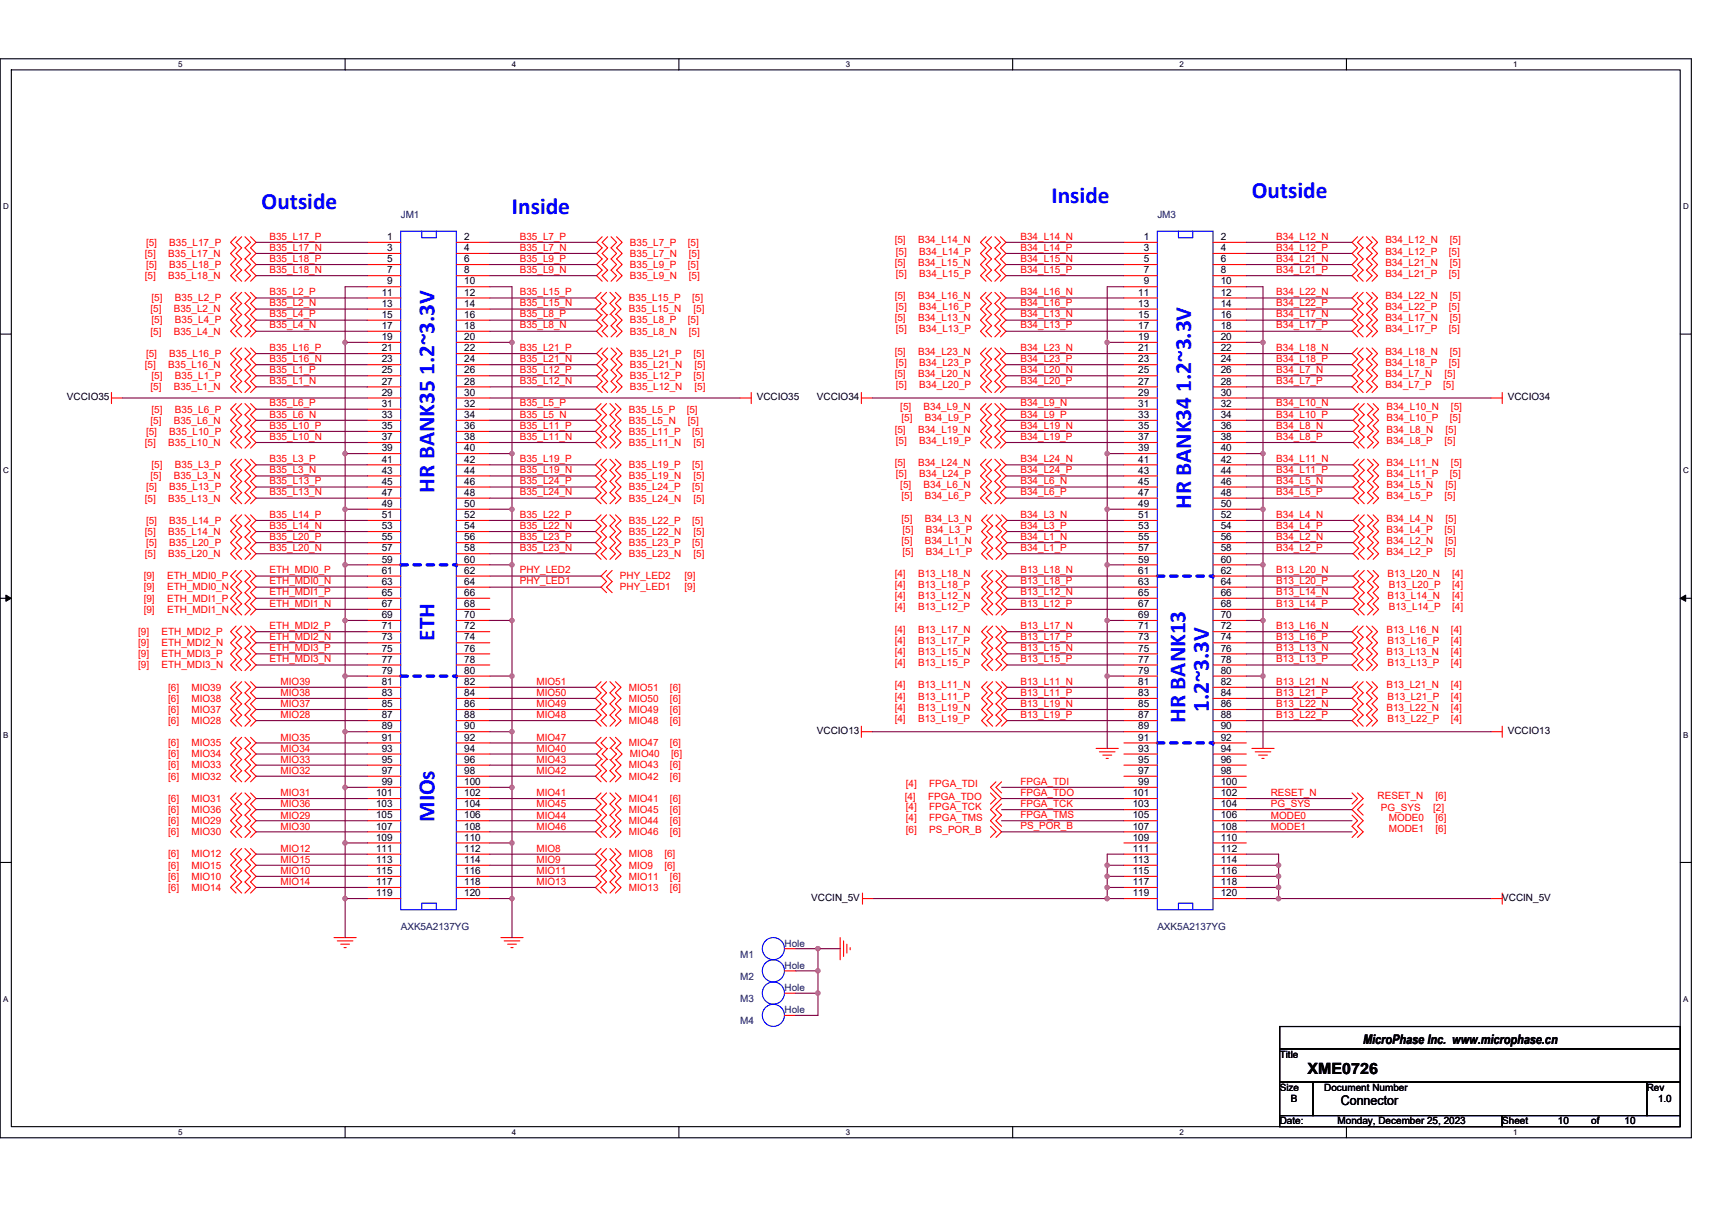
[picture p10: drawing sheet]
<svg xmlns="http://www.w3.org/2000/svg" width="297mm" height="210mm" viewBox="0 0 297 210" stroke-linecap="round" stroke-linejoin="round" font-family="sans-serif">
<defs><g id="words">
<g font-size="4" fill="#00f">
<text x="182.5" y="35.3">Inside</text>
<text x="217.2" y="34.3">Outside</text>
<text x="45.4" y="36.3">Outside</text>
<text x="88.8" y="37.2">Inside</text>
<text x="75.4" y="65.1" transform="rotate(-90 75.4 65.1)">1.2~3.3V</text>
<text x="206.6" y="68" transform="rotate(-90 206.6 68)">1.2~3.3V</text>
<text x="75.4" y="85.5" transform="rotate(-90 75.4 85.5)">HR BANK35</text>
<text x="206.6" y="88.4" transform="rotate(-90 206.6 88.4)">HR BANK34</text>
<text x="75.4" y="111.2" transform="rotate(-90 75.4 111.2)">ETH</text>
<text x="205.7" y="125.4" transform="rotate(-90 205.7 125.4)">HR BANK13</text>
<text x="209.7" y="123.6" transform="rotate(-90 209.7 123.6)">1.2~3.3V</text>
<text x="75.4" y="142.6" transform="rotate(-90 75.4 142.6)">MIOs</text>
</g>
<text font-size="2.7" x="226.9" y="186.4">XME0726</text>
<g font-size="2.3">
<text x="236.5" y="181.1">MicroPhase Inc. www.microphase.cn</text>
<text x="232.6" y="191.8">Connector</text>
</g>
<g font-size="1.7" fill="#f00">
<text x="46.8" y="41.6">B35_L17_P</text>
<text x="90.2" y="41.6">B35_L7_P</text>
<text x="177.1" y="41.6">B34_L14_N</text>
<text x="221.4" y="41.6">B34_L12_N</text>
<text x="25.1" y="44.6">[5]</text>
<text x="25.3" y="46.5">[5]</text>
<text x="25.3" y="42.6">[5]</text>
<text x="29.2" y="44.6">B35_L17_N</text>
<text x="29.4" y="46.5">B35_L18_P</text>
<text x="29.4" y="42.6">B35_L17_P</text>
<text x="46.8" y="47.3">B35_L18_N</text>
<text x="46.8" y="45.4">B35_L18_P</text>
<text x="46.8" y="43.5">B35_L17_N</text>
<text x="90.2" y="45.4">B35_L9_P</text>
<text x="90.2" y="47.3">B35_L9_N</text>
<text x="90.2" y="43.5">B35_L7_N</text>
<text x="109.3" y="46.5">B35_L9_P</text>
<text x="109.3" y="44.6">B35_L7_N</text>
<text x="109.3" y="42.6">B35_L7_P</text>
<text x="119.3" y="46.5">[5]</text>
<text x="119.3" y="42.6">[5]</text>
<text x="119.5" y="44.6">[5]</text>
<text x="155.2" y="46.1">[5]</text>
<text x="155.2" y="42.2">[5]</text>
<text x="155.4" y="44.2">[5]</text>
<text x="159.3" y="46.1">B34_L15_N</text>
<text x="159.3" y="42.2">B34_L14_N</text>
<text x="159.5" y="44.2">B34_L14_P</text>
<text x="177.1" y="47.3">B34_L15_P</text>
<text x="177.1" y="45.4">B34_L15_N</text>
<text x="177.1" y="43.5">B34_L14_P</text>
<text x="221.4" y="47.3">B34_L21_P</text>
<text x="221.4" y="45.4">B34_L21_N</text>
<text x="221.4" y="43.5">B34_L12_P</text>
<text x="240.4" y="46.1">B34_L21_N</text>
<text x="240.4" y="44.2">B34_L12_P</text>
<text x="240.4" y="42.2">B34_L12_N</text>
<text x="251.4" y="44.2">[5]</text>
<text x="251.6" y="46.1">[5]</text>
<text x="251.6" y="42.2">[5]</text>
<text x="25.1" y="48.4">[5]</text>
<text x="26.3" y="52.3">[5]</text>
<text x="29.2" y="48.4">B35_L18_N</text>
<text x="30.3" y="52.3">B35_L2_P</text>
<text x="46.8" y="51.2">B35_L2_P</text>
<text x="46.8" y="53.1">B35_L2_N</text>
<text x="90.2" y="51.2">B35_L15_P</text>
<text x="90.2" y="53.1">B35_L15_N</text>
<text x="109.1" y="52.3">B35_L15_P</text>
<text x="109.3" y="48.4">B35_L9_N</text>
<text x="119.5" y="48.4">[5]</text>
<text x="120.1" y="52.3">[5]</text>
<text x="155.2" y="51.9">[5]</text>
<text x="155.4" y="53.8">[5]</text>
<text x="155.4" y="48">[5]</text>
<text x="159.3" y="51.9">B34_L16_N</text>
<text x="159.5" y="53.8">B34_L16_P</text>
<text x="159.5" y="48">B34_L15_P</text>
<text x="177.1" y="51.2">B34_L16_N</text>
<text x="177.1" y="53.1">B34_L16_P</text>
<text x="221.4" y="51.2">B34_L22_N</text>
<text x="221.4" y="53.1">B34_L22_P</text>
<text x="240.4" y="53.8">B34_L22_P</text>
<text x="240.4" y="51.9">B34_L22_N</text>
<text x="240.4" y="48">B34_L21_P</text>
<text x="251.4" y="53.8">[5]</text>
<text x="251.4" y="48">[5]</text>
<text x="251.6" y="51.9">[5]</text>
<text x="26.1" y="58.1">[5]</text>
<text x="26.1" y="54.2">[5]</text>
<text x="26.3" y="56.1">[5]</text>
<text x="30.2" y="58.1">B35_L4_N</text>
<text x="30.2" y="54.2">B35_L2_N</text>
<text x="30.3" y="56.1">B35_L4_P</text>
<text x="46.8" y="55.1">B35_L4_P</text>
<text x="46.8" y="57">B35_L4_N</text>
<text x="90.2" y="55.1">B35_L8_P</text>
<text x="90.2" y="57">B35_L8_N</text>
<text x="109.1" y="54.2">B35_L15_N</text>
<text x="109.3" y="56.1">B35_L8_P</text>
<text x="109.3" y="58.1">B35_L8_N</text>
<text x="119.3" y="56.1">[5]</text>
<text x="119.5" y="58.1">[5]</text>
<text x="120.3" y="54.2">[5]</text>
<text x="155.2" y="55.8">[5]</text>
<text x="155.4" y="57.7">[5]</text>
<text x="159.3" y="55.8">B34_L13_N</text>
<text x="159.5" y="57.7">B34_L13_P</text>
<text x="177.1" y="57">B34_L13_P</text>
<text x="177.1" y="55.1">B34_L13_N</text>
<text x="221.4" y="57">B34_L17_P</text>
<text x="221.4" y="55.1">B34_L17_N</text>
<text x="240.4" y="55.8">B34_L17_N</text>
<text x="240.4" y="57.7">B34_L17_P</text>
<text x="251.4" y="57.7">[5]</text>
<text x="251.6" y="55.8">[5]</text>
<text x="25.1" y="63.9">[5]</text>
<text x="25.3" y="61.9">[5]</text>
<text x="26.3" y="65.8">[5]</text>
<text x="29.2" y="63.9">B35_L16_N</text>
<text x="29.4" y="61.9">B35_L16_P</text>
<text x="30.3" y="65.8">B35_L1_P</text>
<text x="46.8" y="64.7">B35_L1_P</text>
<text x="46.8" y="60.9">B35_L16_P</text>
<text x="46.8" y="62.8">B35_L16_N</text>
<text x="90.2" y="62.8">B35_L21_N</text>
<text x="90.2" y="60.9">B35_L21_P</text>
<text x="90.2" y="64.7">B35_L12_P</text>
<text x="109.3" y="63.9">B35_L21_N</text>
<text x="109.3" y="61.9">B35_L21_P</text>
<text x="109.3" y="65.8">B35_L12_P</text>
<text x="120.3" y="61.9">[5]</text>
<text x="120.3" y="65.8">[5]</text>
<text x="120.5" y="63.9">[5]</text>
<text x="155.2" y="65.4">[5]</text>
<text x="155.2" y="61.6">[5]</text>
<text x="155.4" y="63.5">[5]</text>
<text x="159.3" y="65.4">B34_L20_N</text>
<text x="159.3" y="61.6">B34_L23_N</text>
<text x="159.5" y="63.5">B34_L23_P</text>
<text x="177.1" y="64.7">B34_L20_N</text>
<text x="177.1" y="62.8">B34_L23_P</text>
<text x="177.1" y="60.9">B34_L23_N</text>
<text x="221.4" y="60.9">B34_L18_N</text>
<text x="221.4" y="62.8">B34_L18_P</text>
<text x="221.4" y="64.7">B34_L7_N</text>
<text x="240.4" y="63.5">B34_L18_P</text>
<text x="240.4" y="61.6">B34_L18_N</text>
<text x="240.4" y="65.4">B34_L7_N</text>
<text x="250.6" y="65.4">[5]</text>
<text x="251.4" y="63.5">[5]</text>
<text x="251.6" y="61.6">[5]</text>
<text x="26.1" y="67.7">[5]</text>
<text x="26.3" y="71.6">[5]</text>
<text x="30.2" y="67.7">B35_L1_N</text>
<text x="30.3" y="71.6">B35_L6_P</text>
<text x="46.8" y="66.7">B35_L1_N</text>
<text x="46.8" y="70.5">B35_L6_P</text>
<text x="90.2" y="66.7">B35_L12_N</text>
<text x="90.2" y="70.5">B35_L5_P</text>
<text x="109.1" y="71.6">B35_L5_P</text>
<text x="109.3" y="67.7">B35_L12_N</text>
<text x="119.1" y="71.6">[5]</text>
<text x="120.5" y="67.7">[5]</text>
<text x="155.4" y="67.3">[5]</text>
<text x="156.2" y="71.2">[5]</text>
<text x="159.5" y="67.3">B34_L20_P</text>
<text x="160.2" y="71.2">B34_L9_N</text>
<text x="177.1" y="70.5">B34_L9_N</text>
<text x="177.1" y="66.7">B34_L20_P</text>
<text x="221.4" y="70.5">B34_L10_N</text>
<text x="221.4" y="66.7">B34_L7_P</text>
<text x="240.4" y="67.3">B34_L7_P</text>
<text x="240.6" y="71.2">B34_L10_N</text>
<text x="250.4" y="67.3">[5]</text>
<text x="251.8" y="71.2">[5]</text>
<text x="25.1" y="77.4">[5]</text>
<text x="25.3" y="75.4">[5]</text>
<text x="26.1" y="73.5">[5]</text>
<text x="29.2" y="77.4">B35_L10_N</text>
<text x="29.4" y="75.4">B35_L10_P</text>
<text x="30.2" y="73.5">B35_L6_N</text>
<text x="46.8" y="74.4">B35_L10_P</text>
<text x="46.8" y="76.3">B35_L10_N</text>
<text x="46.8" y="72.5">B35_L6_N</text>
<text x="90.2" y="74.4">B35_L11_P</text>
<text x="90.2" y="76.3">B35_L11_N</text>
<text x="90.2" y="72.5">B35_L5_N</text>
<text x="109.1" y="77.4">B35_L11_N</text>
<text x="109.1" y="75.4">B35_L11_P</text>
<text x="109.1" y="73.5">B35_L5_N</text>
<text x="119.3" y="73.5">[5]</text>
<text x="120.1" y="75.4">[5]</text>
<text x="120.3" y="77.4">[5]</text>
<text x="155.2" y="75.1">[5]</text>
<text x="155.4" y="77">[5]</text>
<text x="156.4" y="73.1">[5]</text>
<text x="159.3" y="75.1">B34_L19_N</text>
<text x="159.5" y="77">B34_L19_P</text>
<text x="160.5" y="73.1">B34_L9_P</text>
<text x="177.1" y="72.5">B34_L9_P</text>
<text x="177.1" y="76.3">B34_L19_P</text>
<text x="177.1" y="74.4">B34_L19_N</text>
<text x="221.4" y="72.5">B34_L10_P</text>
<text x="221.4" y="76.3">B34_L8_P</text>
<text x="221.4" y="74.4">B34_L8_N</text>
<text x="240.6" y="73.1">B34_L10_P</text>
<text x="240.6" y="77">B34_L8_P</text>
<text x="240.6" y="75.1">B34_L8_N</text>
<text x="250.6" y="77">[5]</text>
<text x="250.8" y="75.1">[5]</text>
<text x="251.6" y="73.1">[5]</text>
<text x="26.1" y="83.2">[5]</text>
<text x="26.3" y="81.2">[5]</text>
<text x="30.2" y="83.2">B35_L3_N</text>
<text x="30.3" y="81.2">B35_L3_P</text>
<text x="46.8" y="80.2">B35_L3_P</text>
<text x="46.8" y="82.1">B35_L3_N</text>
<text x="90.2" y="80.2">B35_L19_P</text>
<text x="90.2" y="82.1">B35_L19_N</text>
<text x="109.1" y="83.2">B35_L19_N</text>
<text x="109.1" y="81.2">B35_L19_P</text>
<text x="120.1" y="81.2">[5]</text>
<text x="120.3" y="83.2">[5]</text>
<text x="155.2" y="80.9">[5]</text>
<text x="155.4" y="82.8">[5]</text>
<text x="159.3" y="80.9">B34_L24_N</text>
<text x="159.5" y="82.8">B34_L24_P</text>
<text x="177.1" y="80.2">B34_L24_N</text>
<text x="177.1" y="82.1">B34_L24_P</text>
<text x="221.4" y="80.2">B34_L11_N</text>
<text x="221.4" y="82.1">B34_L11_P</text>
<text x="240.6" y="80.9">B34_L11_N</text>
<text x="240.6" y="82.8">B34_L11_P</text>
<text x="251.6" y="82.8">[5]</text>
<text x="251.8" y="80.9">[5]</text>
<text x="25.1" y="87">[5]</text>
<text x="25.3" y="85.1">[5]</text>
<text x="29.2" y="87">B35_L13_N</text>
<text x="29.4" y="85.1">B35_L13_P</text>
<text x="46.8" y="84">B35_L13_P</text>
<text x="46.8" y="86">B35_L13_N</text>
<text x="46.8" y="89.8">B35_L14_P</text>
<text x="90.2" y="89.8">B35_L22_P</text>
<text x="90.2" y="86">B35_L24_N</text>
<text x="90.2" y="84">B35_L24_P</text>
<text x="109.1" y="85.1">B35_L24_P</text>
<text x="109.1" y="87">B35_L24_N</text>
<text x="120.1" y="85.1">[5]</text>
<text x="120.3" y="87">[5]</text>
<text x="156.2" y="84.7">[5]</text>
<text x="156.4" y="86.6">[5]</text>
<text x="160.2" y="84.7">B34_L6_N</text>
<text x="160.5" y="86.6">B34_L6_P</text>
<text x="177.1" y="89.8">B34_L3_N</text>
<text x="177.1" y="86">B34_L6_P</text>
<text x="177.1" y="84">B34_L6_N</text>
<text x="221.4" y="84">B34_L5_N</text>
<text x="221.4" y="86">B34_L5_P</text>
<text x="221.4" y="89.8">B34_L4_N</text>
<text x="240.6" y="84.7">B34_L5_N</text>
<text x="240.6" y="86.6">B34_L5_P</text>
<text x="250.6" y="86.6">[5]</text>
<text x="250.8" y="84.7">[5]</text>
<text x="25.1" y="92.8">[5]</text>
<text x="25.3" y="94.7">[5]</text>
<text x="25.3" y="90.9">[5]</text>
<text x="29.2" y="92.8">B35_L14_N</text>
<text x="29.4" y="94.7">B35_L20_P</text>
<text x="29.4" y="90.9">B35_L14_P</text>
<text x="46.8" y="93.7">B35_L20_P</text>
<text x="46.8" y="95.6">B35_L20_N</text>
<text x="46.8" y="91.8">B35_L14_N</text>
<text x="90.2" y="91.8">B35_L22_N</text>
<text x="90.2" y="93.7">B35_L23_P</text>
<text x="90.2" y="95.6">B35_L23_N</text>
<text x="109.1" y="90.9">B35_L22_P</text>
<text x="109.1" y="92.8">B35_L22_N</text>
<text x="109.1" y="94.7">B35_L23_P</text>
<text x="120.1" y="90.9">[5]</text>
<text x="120.1" y="94.7">[5]</text>
<text x="120.3" y="92.8">[5]</text>
<text x="156.4" y="94.4">[5]</text>
<text x="156.4" y="90.5">[5]</text>
<text x="156.6" y="92.4">[5]</text>
<text x="160.5" y="94.4">B34_L1_N</text>
<text x="160.5" y="90.5">B34_L3_N</text>
<text x="160.7" y="92.4">B34_L3_P</text>
<text x="177.1" y="95.6">B34_L1_P</text>
<text x="177.1" y="93.7">B34_L1_N</text>
<text x="177.1" y="91.8">B34_L3_P</text>
<text x="221.4" y="93.7">B34_L2_N</text>
<text x="221.4" y="95.6">B34_L2_P</text>
<text x="221.4" y="91.8">B34_L4_P</text>
<text x="240.6" y="94.4">B34_L2_N</text>
<text x="240.6" y="92.4">B34_L4_P</text>
<text x="240.6" y="90.5">B34_L4_N</text>
<text x="250.6" y="92.4">[5]</text>
<text x="250.8" y="94.4">[5]</text>
<text x="250.8" y="90.5">[5]</text>
<text x="24.9" y="100.5">[9]</text>
<text x="25.1" y="96.7">[5]</text>
<text x="29" y="100.5">ETH_MDI0_P</text>
<text x="29.2" y="96.7">B35_L20_N</text>
<text x="46.8" y="101.4">ETH_MDI0_N</text>
<text x="46.8" y="99.5">ETH_MDI0_P</text>
<text x="90.2" y="101.4">PHY_LED1</text>
<text x="90.2" y="99.5">PHY_LED2</text>
<text x="107.6" y="100.5">PHY_LED2</text>
<text x="109.1" y="96.7">B35_L23_N</text>
<text x="118.8" y="100.5">[9]</text>
<text x="120.3" y="96.7">[5]</text>
<text x="155.2" y="100.2">[4]</text>
<text x="156.6" y="96.3">[5]</text>
<text x="159.3" y="100.2">B13_L18_N</text>
<text x="160.7" y="96.3">B34_L1_P</text>
<text x="177.1" y="101.4">B13_L18_P</text>
<text x="177.1" y="99.5">B13_L18_N</text>
<text x="221.4" y="99.5">B13_L20_N</text>
<text x="221.4" y="101.4">B13_L20_P</text>
<text x="240.6" y="96.3">B34_L2_P</text>
<text x="240.7" y="100.2">B13_L20_N</text>
<text x="250.6" y="96.3">[5]</text>
<text x="251.9" y="100.2">[4]</text>
<text x="24.9" y="102.5">[9]</text>
<text x="24.9" y="104.4">[9]</text>
<text x="24.9" y="106.3">[9]</text>
<text x="29" y="102.5">ETH_MDI0_N</text>
<text x="29" y="104.4">ETH_MDI1_P</text>
<text x="29" y="106.3">ETH_MDI1_N</text>
<text x="46.8" y="103.3">ETH_MDI1_P</text>
<text x="46.8" y="105.3">ETH_MDI1_N</text>
<text x="107.6" y="102.5">PHY_LED1</text>
<text x="118.8" y="102.5">[9]</text>
<text x="155.2" y="105.9">[4]</text>
<text x="155.2" y="104">[4]</text>
<text x="155.2" y="102.1">[4]</text>
<text x="159.3" y="105.9">B13_L12_P</text>
<text x="159.3" y="104">B13_L12_N</text>
<text x="159.3" y="102.1">B13_L18_P</text>
<text x="177.1" y="105.3">B13_L12_P</text>
<text x="177.1" y="103.3">B13_L12_N</text>
<text x="221.4" y="105.3">B13_L14_P</text>
<text x="221.4" y="103.3">B13_L14_N</text>
<text x="240.7" y="104">B13_L14_N</text>
<text x="241" y="105.9">B13_L14_P</text>
<text x="241" y="102.1">B13_L20_P</text>
<text x="251.9" y="104">[4]</text>
<text x="251.9" y="105.9">[4]</text>
<text x="251.9" y="102.1">[4]</text>
<text x="24" y="110.2">[9]</text>
<text x="24" y="112.1">[9]</text>
<text x="28" y="110.2">ETH_MDI2_P</text>
<text x="28" y="112.1">ETH_MDI2_N</text>
<text x="46.8" y="109.1">ETH_MDI2_P</text>
<text x="46.8" y="111.1">ETH_MDI2_N</text>
<text x="46.8" y="113">ETH_MDI3_P</text>
<text x="155.2" y="113.7">[4]</text>
<text x="155.2" y="111.7">[4]</text>
<text x="155.2" y="109.8">[4]</text>
<text x="159.3" y="113.7">B13_L15_N</text>
<text x="159.3" y="111.7">B13_L17_P</text>
<text x="159.3" y="109.8">B13_L17_N</text>
<text x="177.1" y="113">B13_L15_N</text>
<text x="177.1" y="111.1">B13_L17_P</text>
<text x="177.1" y="109.1">B13_L17_N</text>
<text x="221.4" y="113">B13_L13_N</text>
<text x="221.4" y="111.1">B13_L16_P</text>
<text x="221.4" y="109.1">B13_L16_N</text>
<text x="240.6" y="113.7">B13_L13_N</text>
<text x="240.6" y="109.8">B13_L16_N</text>
<text x="240.7" y="111.7">B13_L16_P</text>
<text x="251.8" y="113.7">[4]</text>
<text x="251.8" y="109.8">[4]</text>
<text x="251.8" y="111.7">[4]</text>
<text x="24" y="116">[9]</text>
<text x="24" y="114">[9]</text>
<text x="28" y="116">ETH_MDI3_N</text>
<text x="28" y="114">ETH_MDI3_P</text>
<text x="29.2" y="119.8">[6]</text>
<text x="33.2" y="119.8">MIO39</text>
<text x="46.8" y="114.9">ETH_MDI3_N</text>
<text x="48.7" y="118.9">MIO39</text>
<text x="93.1" y="118.9">MIO51</text>
<text x="109.1" y="119.8">MIO51</text>
<text x="116.2" y="119.8">[6]</text>
<text x="155.2" y="119.5">[4]</text>
<text x="155.2" y="115.6">[4]</text>
<text x="159.3" y="119.5">B13_L11_N</text>
<text x="159.3" y="115.6">B13_L15_P</text>
<text x="177.1" y="118.8">B13_L11_N</text>
<text x="177.1" y="114.9">B13_L15_P</text>
<text x="221.4" y="118.8">B13_L21_N</text>
<text x="221.4" y="114.9">B13_L13_P</text>
<text x="240.6" y="119.5">B13_L21_N</text>
<text x="240.7" y="115.6">B13_L13_P</text>
<text x="251.8" y="119.5">[4]</text>
<text x="251.8" y="115.6">[4]</text>
<text x="29.2" y="121.8">[6]</text>
<text x="29.2" y="123.7">[6]</text>
<text x="29.2" y="125.6">[6]</text>
<text x="33.2" y="121.8">MIO38</text>
<text x="33.2" y="123.7">MIO37</text>
<text x="33.2" y="125.6">MIO28</text>
<text x="48.7" y="120.8">MIO38</text>
<text x="48.7" y="122.7">MIO37</text>
<text x="48.7" y="124.7">MIO28</text>
<text x="93.1" y="122.7">MIO49</text>
<text x="93.1" y="120.8">MIO50</text>
<text x="93.1" y="124.7">MIO48</text>
<text x="109.1" y="123.7">MIO49</text>
<text x="109.1" y="121.8">MIO50</text>
<text x="109.1" y="125.6">MIO48</text>
<text x="116.2" y="123.7">[6]</text>
<text x="116.2" y="121.8">[6]</text>
<text x="116.2" y="125.6">[6]</text>
<text x="155.2" y="123.3">[4]</text>
<text x="155.2" y="125.2">[4]</text>
<text x="155.2" y="121.4">[4]</text>
<text x="159.3" y="123.3">B13_L19_N</text>
<text x="159.3" y="125.2">B13_L19_P</text>
<text x="159.3" y="121.4">B13_L11_P</text>
<text x="177.1" y="124.6">B13_L19_P</text>
<text x="177.1" y="122.6">B13_L19_N</text>
<text x="177.1" y="120.7">B13_L11_P</text>
<text x="221.4" y="120.7">B13_L21_P</text>
<text x="221.4" y="122.6">B13_L22_N</text>
<text x="221.4" y="124.6">B13_L22_P</text>
<text x="240.6" y="123.3">B13_L22_N</text>
<text x="240.7" y="121.4">B13_L21_P</text>
<text x="240.7" y="125.2">B13_L22_P</text>
<text x="251.8" y="123.3">[4]</text>
<text x="251.8" y="121.4">[4]</text>
<text x="251.8" y="125.2">[4]</text>
<text x="29.2" y="131.4">[6]</text>
<text x="29.2" y="129.5">[6]</text>
<text x="33.2" y="131.4">MIO34</text>
<text x="33.2" y="129.5">MIO35</text>
<text x="48.7" y="128.5">MIO35</text>
<text x="48.7" y="130.5">MIO34</text>
<text x="93.1" y="130.5">MIO40</text>
<text x="93.1" y="128.5">MIO47</text>
<text x="109.1" y="129.5">MIO47</text>
<text x="109.3" y="131.4">MIO40</text>
<text x="116.2" y="129.5">[6]</text>
<text x="116.4" y="131.4">[6]</text>
<text x="29.2" y="133.3">[6]</text>
<text x="29.2" y="135.3">[6]</text>
<text x="33.2" y="133.3">MIO33</text>
<text x="33.2" y="135.3">MIO32</text>
<text x="48.7" y="132.4">MIO33</text>
<text x="48.7" y="134.3">MIO32</text>
<text x="93.1" y="134.3">MIO42</text>
<text x="93.1" y="132.4">MIO43</text>
<text x="109.1" y="135.3">MIO42</text>
<text x="109.1" y="133.3">MIO43</text>
<text x="116.2" y="135.3">[6]</text>
<text x="116.2" y="133.3">[6]</text>
<text x="157.2" y="136.6">[4]</text>
<text x="161.2" y="136.6">FPGA_TDI</text>
<text x="177.1" y="136.1">FPGA_TDI</text>
<text x="29.2" y="143">[6]</text>
<text x="29.2" y="141.1">[6]</text>
<text x="29.2" y="139.1">[6]</text>
<text x="33.2" y="143">MIO29</text>
<text x="33.2" y="141.1">MIO36</text>
<text x="33.2" y="139.1">MIO31</text>
<text x="48.7" y="144">MIO30</text>
<text x="48.7" y="142">MIO29</text>
<text x="48.7" y="140.1">MIO36</text>
<text x="48.7" y="138.2">MIO31</text>
<text x="93.1" y="144">MIO46</text>
<text x="93.1" y="142">MIO44</text>
<text x="93.1" y="140.1">MIO45</text>
<text x="93.1" y="138.2">MIO41</text>
<text x="109.1" y="139.1">MIO41</text>
<text x="109.1" y="143">MIO44</text>
<text x="109.1" y="141.1">MIO45</text>
<text x="116.2" y="139.1">[6]</text>
<text x="116.2" y="143">[6]</text>
<text x="116.2" y="141.1">[6]</text>
<text x="157" y="138.8">[4]</text>
<text x="157.2" y="140.5">[4]</text>
<text x="157.2" y="142.4">[4]</text>
<text x="161" y="138.8">FPGA_TDO</text>
<text x="161.2" y="140.5">FPGA_TCK</text>
<text x="161.2" y="142.4">FPGA_TMS</text>
<text x="177.1" y="138.1">FPGA_TDO</text>
<text x="177.1" y="140">FPGA_TCK</text>
<text x="177.1" y="141.9">FPGA_TMS</text>
<text x="177.1" y="143.9">PS_POR_B</text>
<text x="220.5" y="144">MODE1</text>
<text x="220.5" y="142">MODE0</text>
<text x="220.5" y="140">PG_SYS</text>
<text x="220.5" y="138.1">RESET_N</text>
<text x="239" y="138.6">RESET_N</text>
<text x="239.6" y="140.7">PG_SYS</text>
<text x="241" y="142.4">MODE0</text>
<text x="248.7" y="140.7">[2]</text>
<text x="249.1" y="138.6">[6]</text>
<text x="249.1" y="142.4">[6]</text>
<text x="29.2" y="148.8">[6]</text>
<text x="29.2" y="144.9">[6]</text>
<text x="33.2" y="148.8">MIO12</text>
<text x="33.2" y="144.9">MIO30</text>
<text x="48.7" y="149.8">MIO15</text>
<text x="48.7" y="147.8">MIO12</text>
<text x="93.1" y="147.8">MIO8</text>
<text x="93.1" y="149.8">MIO9</text>
<text x="109.1" y="148.8">MIO8</text>
<text x="109.1" y="144.9">MIO46</text>
<text x="115.3" y="148.8">[6]</text>
<text x="116.2" y="144.9">[6]</text>
<text x="157.2" y="144.5">[6]</text>
<text x="161.2" y="144.5">PS_POR_B</text>
<text x="241" y="144.4">MODE1</text>
<text x="249.1" y="144.4">[6]</text>
<text x="29.2" y="150.7">[6]</text>
<text x="29.2" y="152.7">[6]</text>
<text x="29.2" y="154.6">[6]</text>
<text x="33.2" y="150.7">MIO15</text>
<text x="33.2" y="152.7">MIO10</text>
<text x="33.2" y="154.6">MIO14</text>
<text x="48.7" y="151.7">MIO10</text>
<text x="48.7" y="153.6">MIO14</text>
<text x="93.1" y="151.7">MIO11</text>
<text x="93.1" y="153.6">MIO13</text>
<text x="109.1" y="150.7">MIO9</text>
<text x="109.1" y="152.7">MIO11</text>
<text x="109.1" y="154.6">MIO13</text>
<text x="115.3" y="150.7">[6]</text>
<text x="116.2" y="152.7">[6]</text>
<text x="116.2" y="154.6">[6]</text>
</g>
<g font-size="1.7">
<text x="67.2" y="41.7">1</text>
<text x="80.5" y="41.7">2</text>
<text x="198.5" y="41.7">1</text>
<text x="211.8" y="41.7">2</text>
<text x="67.2" y="43.6">3</text>
<text x="67.2" y="45.5">5</text>
<text x="67.2" y="47.4">7</text>
<text x="80.5" y="43.6">4</text>
<text x="80.5" y="45.5">6</text>
<text x="80.5" y="47.4">8</text>
<text x="198.5" y="43.6">3</text>
<text x="198.5" y="45.5">5</text>
<text x="198.5" y="47.4">7</text>
<text x="211.8" y="43.6">4</text>
<text x="211.8" y="45.5">6</text>
<text x="211.8" y="47.4">8</text>
<text x="66.2" y="51.3">11</text>
<text x="66.2" y="53.2">13</text>
<text x="67.2" y="49.4">9</text>
<text x="80.5" y="49.4">10</text>
<text x="80.5" y="51.3">12</text>
<text x="80.5" y="53.2">14</text>
<text x="197.5" y="51.3">11</text>
<text x="197.5" y="53.2">13</text>
<text x="198.5" y="49.4">9</text>
<text x="211.8" y="49.4">10</text>
<text x="211.8" y="51.3">12</text>
<text x="211.8" y="53.2">14</text>
<text x="66.2" y="55.2">15</text>
<text x="66.2" y="57.1">17</text>
<text x="66.2" y="59">19</text>
<text x="80.5" y="55.2">16</text>
<text x="80.5" y="57.1">18</text>
<text x="80.5" y="59">20</text>
<text x="197.5" y="55.2">15</text>
<text x="197.5" y="57.1">17</text>
<text x="197.5" y="59">19</text>
<text x="211.8" y="55.2">16</text>
<text x="211.8" y="57.1">18</text>
<text x="211.8" y="59">20</text>
<text x="66.2" y="61">21</text>
<text x="66.2" y="62.9">23</text>
<text x="66.2" y="64.8">25</text>
<text x="80.5" y="61">22</text>
<text x="80.5" y="62.9">24</text>
<text x="80.5" y="64.8">26</text>
<text x="197.5" y="61">21</text>
<text x="197.5" y="62.9">23</text>
<text x="197.5" y="64.8">25</text>
<text x="211.8" y="61">22</text>
<text x="211.8" y="62.9">24</text>
<text x="211.8" y="64.8">26</text>
<text x="11.6" y="69.5">VCCIO35</text>
<text x="66.2" y="66.7">27</text>
<text x="66.2" y="68.7">29</text>
<text x="66.2" y="70.6">31</text>
<text x="80.5" y="66.7">28</text>
<text x="80.5" y="68.7">30</text>
<text x="80.5" y="70.6">32</text>
<text x="131.3" y="69.5">VCCIO35</text>
<text x="141.7" y="69.5">VCCIO34</text>
<text x="197.5" y="66.7">27</text>
<text x="197.5" y="68.7">29</text>
<text x="197.5" y="70.6">31</text>
<text x="211.8" y="66.7">28</text>
<text x="211.8" y="68.7">30</text>
<text x="211.8" y="70.6">32</text>
<text x="261.6" y="69.5">VCCIO34</text>
<text x="66.2" y="72.5">33</text>
<text x="66.2" y="74.5">35</text>
<text x="66.2" y="76.4">37</text>
<text x="80.5" y="72.5">34</text>
<text x="80.5" y="74.5">36</text>
<text x="80.5" y="76.4">38</text>
<text x="197.5" y="72.5">33</text>
<text x="197.5" y="74.5">35</text>
<text x="197.5" y="76.4">37</text>
<text x="211.8" y="72.5">34</text>
<text x="211.8" y="74.5">36</text>
<text x="211.8" y="76.4">38</text>
<text x="66.2" y="78.3">39</text>
<text x="66.2" y="80.3">41</text>
<text x="66.2" y="82.2">43</text>
<text x="80.5" y="78.3">40</text>
<text x="80.5" y="80.3">42</text>
<text x="80.5" y="82.2">44</text>
<text x="197.5" y="78.3">39</text>
<text x="197.5" y="80.3">41</text>
<text x="197.5" y="82.2">43</text>
<text x="211.8" y="78.3">40</text>
<text x="211.8" y="80.3">42</text>
<text x="211.8" y="82.2">44</text>
<text x="66.2" y="84.1">45</text>
<text x="66.2" y="86">47</text>
<text x="66.2" y="88">49</text>
<text x="66.2" y="89.9">51</text>
<text x="80.5" y="84.1">46</text>
<text x="80.5" y="86">48</text>
<text x="80.5" y="88">50</text>
<text x="80.5" y="89.9">52</text>
<text x="197.5" y="84.1">45</text>
<text x="197.5" y="86">47</text>
<text x="197.5" y="88">49</text>
<text x="197.5" y="89.9">51</text>
<text x="211.8" y="84.1">46</text>
<text x="211.8" y="86">48</text>
<text x="211.8" y="88">50</text>
<text x="211.8" y="89.9">52</text>
<text x="66.2" y="91.8">53</text>
<text x="66.2" y="93.8">55</text>
<text x="66.2" y="95.7">57</text>
<text x="80.5" y="91.8">54</text>
<text x="80.5" y="93.8">56</text>
<text x="80.5" y="95.7">58</text>
<text x="197.5" y="91.8">53</text>
<text x="197.5" y="93.8">55</text>
<text x="197.5" y="95.7">57</text>
<text x="211.8" y="91.8">54</text>
<text x="211.8" y="93.8">56</text>
<text x="211.8" y="95.7">58</text>
<text x="66.2" y="97.6">59</text>
<text x="66.2" y="99.6">61</text>
<text x="66.2" y="101.5">63</text>
<text x="80.5" y="97.6">60</text>
<text x="80.5" y="99.6">62</text>
<text x="80.5" y="101.5">64</text>
<text x="197.5" y="97.6">59</text>
<text x="197.5" y="99.6">61</text>
<text x="197.5" y="101.5">63</text>
<text x="211.8" y="97.6">60</text>
<text x="211.8" y="99.6">62</text>
<text x="211.8" y="101.5">64</text>
<text x="66.2" y="103.4">65</text>
<text x="66.2" y="105.3">67</text>
<text x="66.2" y="107.3">69</text>
<text x="80.5" y="103.4">66</text>
<text x="80.5" y="105.3">68</text>
<text x="80.5" y="107.3">70</text>
<text x="197.5" y="103.4">65</text>
<text x="197.5" y="105.3">67</text>
<text x="197.5" y="107.3">69</text>
<text x="211.8" y="103.4">66</text>
<text x="211.8" y="105.3">68</text>
<text x="211.8" y="107.3">70</text>
<text x="66.2" y="109.2">71</text>
<text x="66.2" y="111.1">73</text>
<text x="66.2" y="113.1">75</text>
<text x="80.5" y="109.2">72</text>
<text x="80.5" y="111.1">74</text>
<text x="80.5" y="113.1">76</text>
<text x="197.5" y="109.2">71</text>
<text x="197.5" y="111.1">73</text>
<text x="197.5" y="113.1">75</text>
<text x="211.8" y="109.2">72</text>
<text x="211.8" y="111.1">74</text>
<text x="211.8" y="113.1">76</text>
<text x="66.2" y="115">77</text>
<text x="66.2" y="116.9">79</text>
<text x="66.2" y="118.9">81</text>
<text x="80.5" y="115">78</text>
<text x="80.5" y="116.9">80</text>
<text x="80.5" y="118.9">82</text>
<text x="197.5" y="115">77</text>
<text x="197.5" y="116.9">79</text>
<text x="197.5" y="118.9">81</text>
<text x="211.8" y="115">78</text>
<text x="211.8" y="116.9">80</text>
<text x="211.8" y="118.9">82</text>
<text x="66.2" y="120.8">83</text>
<text x="66.2" y="122.7">85</text>
<text x="66.2" y="124.7">87</text>
<text x="80.5" y="120.8">84</text>
<text x="80.5" y="122.7">86</text>
<text x="80.5" y="124.7">88</text>
<text x="197.5" y="120.8">83</text>
<text x="197.5" y="122.7">85</text>
<text x="197.5" y="124.7">87</text>
<text x="211.8" y="120.8">84</text>
<text x="211.8" y="122.7">86</text>
<text x="211.8" y="124.7">88</text>
<text x="66.2" y="126.6">89</text>
<text x="66.2" y="128.5">91</text>
<text x="66.2" y="130.5">93</text>
<text x="80.5" y="126.6">90</text>
<text x="80.5" y="128.5">92</text>
<text x="80.5" y="130.5">94</text>
<text x="141.7" y="127.4">VCCIO13</text>
<text x="197.5" y="126.6">89</text>
<text x="197.5" y="128.5">91</text>
<text x="197.5" y="130.5">93</text>
<text x="211.8" y="126.6">90</text>
<text x="211.8" y="128.5">92</text>
<text x="211.8" y="130.5">94</text>
<text x="261.6" y="127.4">VCCIO13</text>
<text x="66.2" y="132.4">95</text>
<text x="66.2" y="134.3">97</text>
<text x="66.2" y="136.2">99</text>
<text x="80.5" y="132.4">96</text>
<text x="80.5" y="134.3">98</text>
<text x="80.5" y="136.2">100</text>
<text x="197.5" y="132.4">95</text>
<text x="197.5" y="134.3">97</text>
<text x="197.5" y="136.2">99</text>
<text x="211.8" y="132.4">96</text>
<text x="211.8" y="134.3">98</text>
<text x="211.8" y="136.2">100</text>
<text x="65.3" y="138.2">101</text>
<text x="65.3" y="140.1">103</text>
<text x="65.3" y="142">105</text>
<text x="65.3" y="144">107</text>
<text x="80.5" y="138.2">102</text>
<text x="80.5" y="140.1">104</text>
<text x="80.5" y="142">106</text>
<text x="80.5" y="144">108</text>
<text x="196.5" y="138.2">101</text>
<text x="196.5" y="140.1">103</text>
<text x="196.5" y="142">105</text>
<text x="196.5" y="144">107</text>
<text x="211.8" y="138.2">102</text>
<text x="211.8" y="140.1">104</text>
<text x="211.8" y="142">106</text>
<text x="211.8" y="144">108</text>
<text x="65.3" y="145.9">109</text>
<text x="65.3" y="147.8">111</text>
<text x="65.3" y="149.8">113</text>
<text x="80.5" y="145.9">110</text>
<text x="80.5" y="147.8">112</text>
<text x="80.5" y="149.8">114</text>
<text x="196.5" y="145.9">109</text>
<text x="196.5" y="147.8">111</text>
<text x="196.5" y="149.8">113</text>
<text x="211.8" y="145.9">110</text>
<text x="211.8" y="147.8">112</text>
<text x="211.8" y="149.8">114</text>
<text x="65.3" y="151.7">115</text>
<text x="65.3" y="153.6">117</text>
<text x="65.3" y="155.5">119</text>
<text x="80.5" y="151.7">116</text>
<text x="80.5" y="153.6">118</text>
<text x="80.5" y="155.5">120</text>
<text x="196.5" y="151.7">115</text>
<text x="196.5" y="153.6">117</text>
<text x="196.5" y="155.5">119</text>
<text x="211.8" y="151.7">116</text>
<text x="211.8" y="153.6">118</text>
<text x="211.8" y="155.5">120</text>
<text x="140.8" y="156.3">VCCIN_5V</text>
<text x="260.6" y="156.3">VCCIN_5V</text>
<text x="222" y="183.6">Title</text>
<text x="222" y="189.3">Size</text>
<text x="224" y="191.3">B</text>
<text x="229.8" y="189.3">Document Number</text>
<text x="285.7" y="189.3">Rev</text>
<text x="287.7" y="191.3">1.0</text>
<text x="222" y="195.1">Date:</text>
<text x="232.1" y="195.1">Monday, December 25, 2023</text>
<text x="260.6" y="195.1">Sheet</text>
<text x="270.3" y="195.1">10</text>
<text x="276.1" y="195.1">of</text>
<text x="281.9" y="195.1">10</text>
</g>
<g font-size="1.7" fill="#000080">
<text x="69.5" y="37.8">JM1</text>
<text x="200.8" y="37.8">JM3</text>
<text x="69.5" y="161.4">AXK5A2137YG</text>
<text x="200.8" y="161.4">AXK5A2137YG</text>
<text x="128.4" y="166.2">M1</text>
<text x="136.1" y="164.3">Hole</text>
<text x="128.4" y="170">M2</text>
<text x="128.4" y="173.9">M3</text>
<text x="136.1" y="168.1">Hole</text>
<text x="136.1" y="172">Hole</text>
<text x="128.4" y="177.8">M4</text>
<text x="136.1" y="175.8">Hole</text>
</g>
<g font-size="1.4">
<text x="30.9" y="11.7">5</text>
<text x="88.8" y="11.7">4</text>
<text x="146.7" y="11.7">3</text>
<text x="204.7" y="11.7">2</text>
<text x="262.6" y="11.7">1</text>
<text x=".5" y="36.3">D</text>
<text x="292" y="36.3">D</text>
<text x=".5" y="82.1">C</text>
<text x="292" y="82.1">C</text>
<text x=".5" y="128">B</text>
<text x="292" y="128">B</text>
<text x=".5" y="173.8">A</text>
<text x="292" y="173.8">A</text>
<text x="30.9" y="197">5</text>
<text x="88.8" y="197">4</text>
<text x="146.7" y="197">3</text>
<text x="204.7" y="197">2</text>
<text x="262.6" y="197">1</text>
</g>
</g></defs>
<path d="M0 10.2h293.5v187.2h-293.5zM2 12.1h289.5v183.4h-289.5z" fill="none" stroke="#000" stroke-width=".19"/>
<g fill="#fff">
<path d="M30.9 10.4h.8v1.6h-.8z"/>
<path d="M30.9 195.7h.8v1.6h-.8z"/>
</g>
<path d="M59.9 10.2v1.9M59.9 195.5v1.9" fill="none" stroke="#000" stroke-width=".19"/>
<g fill="#fff">
<path d="M88.8 10.4h.8v1.6h-.8z"/>
<path d="M88.8 195.7h.8v1.6h-.8z"/>
</g>
<path d="M117.8 10.2v1.9M117.8 195.5v1.9" fill="none" stroke="#000" stroke-width=".19"/>
<g fill="#fff">
<path d="M146.7 10.4h.8v1.6h-.8z"/>
<path d="M146.7 195.7h.8v1.6h-.8z"/>
</g>
<path d="M175.7 10.2v1.9M175.7 195.5v1.9" fill="none" stroke="#000" stroke-width=".19"/>
<g fill="#fff">
<path d="M204.7 10.4h.7v1.6h-.7z"/>
<path d="M204.7 195.7h.7v1.6h-.7z"/>
</g>
<path d="M233.6 10.2v1.9M233.6 195.5v1.9" fill="none" stroke="#000" stroke-width=".19"/>
<g fill="#fff">
<path d="M262.6 10.4h.7v1.6h-.7z"/>
<path d="M262.6 195.7h.7v1.6h-.7z"/>
<path d="M.5 35.1h1v1.5h-1z"/>
<path d="M292 35.1h1v1.5h-1z"/>
<path d="M.5 80.9h1v1.5h-1z"/>
<path d="M292 80.9h1v1.5h-1z"/>
</g>
<path d="M0 58h2M291.5 58h2" fill="none" stroke="#000" stroke-width=".19"/>
<g fill="#fff">
<path d="M.5 126.7h.9v1.6h-.9z"/>
<path d="M292 126.7h.9v1.6h-.9z"/>
</g>
<path d="M0 103.8h2M291.5 103.8h2" fill="none" stroke="#000" stroke-width=".19"/>
<path d="M1 103.3l1 .5-1 .6zM291.5 103.8l1-.5v1.1z" fill="#000" stroke="#000" stroke-width=".17"/>
<g fill="#fff">
<path d="M.5 172.6h.9v1.5h-.9z"/>
<path d="M292 172.6h.9v1.5h-.9z"/>
</g>
<path d="M0 149.7h2M291.5 149.7h2M222 178.1h69.5v3.9h-69.5zM222 182h69.5v5.8h-69.5zM222 187.8h5.8v5.8h-5.8zM222 193.6h38.6v1.9h-38.6zM227.8 187.8h57.9v5.8h-57.9zM260.6 193.6h30.9v1.9h-30.9zM285.7 187.8h5.8v5.8h-5.8z" fill="none" stroke="#000" stroke-width=".19"/>
<path d="M69.5 98h9.7M79.2 98h.1M200.8 100h9.7M210.5 100h.1M69.5 117.3h9.7M79.2 117.3h.1M200.8 128.9h9.7M210.5 128.9h.1" fill="none" stroke="#00f" stroke-width=".57" stroke-dasharray="1.1 1.1"/>
<g fill="none" stroke="#f00" stroke-width=".19">
<path d="M41 50.7l-1 1 1 1-1 .9 1 1-1 1 1 .9-1 1 1 1M41 41.1l-1 1 1 .9-1 1 1 .9-1 1 1 1-1 .9 1 1M41.9 50.7l-.9 1 .9 1-.9 .9 .9 1-.9 1 .9 .9-.9 1 .9 1M41.9 41.1l-.9 1 .9 .9-.9 1 .9 .9-.9 1 .9 1-.9 .9 .9 1M42.5 50.7l1 1-1 1 1 .9-1 1 1 1-1 .9 1 1-1 1M42.5 41.1l1 1-1 .9 1 1-1 .9 1 1-1 1 1 .9-1 1M43.5 50.7l.9 1-.9 1 .9 .9-.9 1 .9 1-.9 .9 .9 1-.9 1M43.5 41.1l.9 1-.9 .9 .9 1-.9 .9 .9 1-.9 1 .9 .9-.9 1M63.7 42.1h5.8M63.7 44h5.8M63.7 45.9h5.8M63.7 47.8h5.8"/>
<path d="M63.7 49.8h5.8M63.7 51.7h5.8M63.7 53.6h5.8M63.7 55.6h5.8M63.7 57.5h5.8M63.7 59.4h5.8M79.2 42.1h5.8M79.2 44h5.8M79.2 45.9h5.8M79.2 47.8h5.8M79.2 49.8h5.8M79.2 51.7h5.8"/>
<path d="M79.2 53.6h5.8M79.2 55.6h5.8M79.2 57.5h5.8M79.2 59.4h5.8M104.3 50.7l-1 1 1 1-1 .9 1 1M104.5 41.1l-1 1 1 .9-1 1 1 .9-1 1 1 1-1 .9 1 1M104.5 54.6l-1 1 1 .9-1 1 1 1M105.2 50.7l-.9 1 .9 1-.9 .9 .9 1M105.4 41.1l-.9 1 .9 .9-.9 1 .9 .9-.9 1 .9 1-.9 .9 .9 1M105.4 54.6l-.9 1 .9 .9-.9 1 .9 1M105.8 50.7l1 1-1 1 1 .9-1 1M106 41.1l1 1-1 .9 1 1-1 .9 1 1-1 1 1 .9-1 1"/>
<path d="M106 54.6l1 1-1 .9 1 1-1 1M106.8 50.7l1 1-1 1 1 .9-1 1M107 41.1l.9 1-.9 .9 .9 1-.9 .9 .9 1-.9 1 .9 .9-.9 1M107 54.6l.9 1-.9 .9 .9 1-.9 1M171.1 50.7l-1 1 1 1-1 .9 1 1-1 1 1 .9-1 1 1 1M171.1 41.1l-1 1 1 .9-1 1 1 .9-1 1 1 1-1 .9 1 1M172 50.7l-.9 1 .9 1-.9 .9 .9 1-.9 1 .9 .9-.9 1 .9 1M172 41.1l-.9 1 .9 .9-.9 1 .9 .9-.9 1 .9 1-.9 .9 .9 1M172.6 50.7l1 1-1 1 1 .9-1 1 1 1-1 .9 1 1-1 1M172.6 41.1l1 1-1 .9 1 1-1 .9 1 1-1 1 1 .9-1 1M173.6 50.7l.9 1-.9 1 .9 .9-.9 1 .9 1-.9 .9 .9 1-.9 1M173.6 41.1l.9 1-.9 .9 .9 1-.9 .9 .9 1-.9 1 .9 .9-.9 1"/>
<path d="M195 42.1h5.8M195 44h5.8M195 45.9h5.8M195 47.8h5.8M195 49.8h5.8M195 51.7h5.8M195 53.6h5.8M195 55.6h5.8M195 57.5h5.8M195 59.4h5.8M210.5 42.1h5.7M210.5 44h5.7"/>
<path d="M210.5 45.9h5.7M210.5 47.8h5.7M210.5 49.8h5.7M210.5 51.7h5.7M210.5 53.6h5.7M210.5 55.6h5.7M210.5 57.5h5.7M210.5 59.4h5.7M235.5 50.7l-.9 1 .9 1-.9 .9 .9 1-.9 1 .9 .9-.9 1 .9 1M235.5 41.1l-.9 1 .9 .9-.9 1 .9 .9-.9 1 .9 1-.9 .9 .9 1M236.5 50.7l-1 1 1 1-1 .9 1 1-1 1 1 .9-1 1 1 1M236.5 41.1l-1 1 1 .9-1 1 1 .9-1 1 1 1-1 .9 1 1"/>
<path d="M237.1 50.7l1 1-1 1 1 .9-1 1 1 1-1 .9 1 1-1 1M237.1 41.1l1 1-1 .9 1 1-1 .9 1 1-1 1 1 .9-1 1M238.1 50.7l.9 1-.9 1 .9 .9-.9 1 .9 1-.9 .9 .9 1-.9 1M238.1 41.1l.9 1-.9 .9 .9 1-.9 .9 .9 1-.9 1 .9 .9-.9 1M19.3 69.1h2M19.3 68.1v1.9M41 79.7l-1 1 1 .9-1 1 1 .9-1 1 1 1-1 .9 1 1M41 60.4l-1 1 1 .9-1 1 1 .9-1 1 1 1-1 .9 1 1M41 70l-1 1 1 1-1 .9 1 1-1 1 1 .9-1 1 1 1M41.9 79.7l-.9 1 .9 .9-.9 1 .9 .9-.9 1 .9 1-.9 .9 .9 1M41.9 60.4l-.9 1 .9 .9-.9 1 .9 .9-.9 1 .9 1-.9 .9 .9 1M41.9 70l-.9 1 .9 1-.9 .9 .9 1-.9 1 .9 .9-.9 1 .9 1"/>
<path d="M42.5 79.7l1 1-1 .9 1 1-1 .9 1 1-1 1 1 .9-1 1M42.5 60.4l1 1-1 .9 1 1-1 .9 1 1-1 1 1 .9-1 1M42.5 70l1 1-1 1 1 .9-1 1 1 1-1 .9 1 1-1 1M43.5 79.7l.9 1-.9 .9 .9 1-.9 .9 .9 1-.9 1 .9 .9-.9 1M43.5 60.4l.9 1-.9 .9 .9 1-.9 .9 .9 1-.9 1 .9 .9-.9 1M43.5 70l.9 1-.9 1 .9 .9-.9 1 .9 1-.9 .9 .9 1-.9 1M63.7 61.4h5.8M63.7 63.3h5.8M63.7 65.2h5.8M63.7 67.1h5.8M63.7 69.1h5.8M63.7 71h5.8"/>
<path d="M63.7 72.9h5.8M63.7 74.9h5.8M63.7 76.8h5.8M63.7 78.7h5.8M79.2 61.4h5.8M79.2 63.3h5.8M79.2 65.2h5.8M79.2 67.1h5.8M79.2 69.1h5.8M79.2 71h5.8M79.2 72.9h5.8M79.2 74.9h5.8"/>
<path d="M79.2 76.8h5.8M79.2 78.7h5.8M104.3 70l-1 1 1 1-1 .9 1 1-1 1 1 .9-1 1 1 1M104.3 79.7l-1 1 1 .9-1 1 1 .9-1 1 1 1-1 .9 1 1M104.5 60.4l-1 1 1 .9-1 1 1 .9-1 1 1 1-1 .9 1 1M105.2 70l-.9 1 .9 1-.9 .9 .9 1-.9 1 .9 .9-.9 1 .9 1M105.2 79.7l-.9 1 .9 .9-.9 1 .9 .9-.9 1 .9 1-.9 .9 .9 1M105.4 60.4l-.9 1 .9 .9-.9 1 .9 .9-.9 1 .9 1-.9 .9 .9 1M105.8 70l1 1-1 1 1 .9-1 1 1 1-1 .9 1 1-1 1M105.8 79.7l1 1-1 .9 1 1-1 .9 1 1-1 1 1 .9-1 1M106 60.4l1 1-1 .9 1 1-1 .9 1 1-1 1 1 .9-1 1M106.8 70l1 1-1 1 1 .9-1 1 1 1-1 .9 1 1-1 1"/>
<path d="M106.8 79.7l1 1-1 .9 1 1-1 .9 1 1-1 1 1 .9-1 1M107 60.4l.9 1-.9 .9 .9 1-.9 .9 .9 1-.9 1 .9 .9-.9 1M128.4 69.1h1.9M130.3 68.1v1.9M149.5 69.1h1.9M149.5 68.1v1.9M171.1 79.7l-1 1 1 .9-1 1 1 .9-1 1 1 1-1 .9 1 1M171.1 70l-1 1 1 1-1 .9 1 1-1 1 1 .9-1 1 1 1M171.1 60.4l-1 1 1 .9-1 1 1 .9-1 1 1 1-1 .9 1 1M172 79.7l-.9 1 .9 .9-.9 1 .9 .9-.9 1 .9 1-.9 .9 .9 1M172 70l-.9 1 .9 1-.9 .9 .9 1-.9 1 .9 .9-.9 1 .9 1M172 60.4l-.9 1 .9 .9-.9 1 .9 .9-.9 1 .9 1-.9 .9 .9 1"/>
<path d="M172.6 79.7l1 1-1 .9 1 1-1 .9 1 1-1 1 1 .9-1 1M172.6 70l1 1-1 1 1 .9-1 1 1 1-1 .9 1 1-1 1M172.6 60.4l1 1-1 .9 1 1-1 .9 1 1-1 1 1 .9-1 1M173.6 79.7l.9 1-.9 .9 .9 1-.9 .9 .9 1-.9 1 .9 .9-.9 1M173.6 70l.9 1-.9 1 .9 .9-.9 1 .9 1-.9 .9 .9 1-.9 1M173.6 60.4l.9 1-.9 .9 .9 1-.9 .9 .9 1-.9 1 .9 .9-.9 1M195 61.4h5.8M195 63.3h5.8M195 65.2h5.8M195 67.1h5.8M195 69.1h5.8M195 71h5.8"/>
<path d="M195 72.9h5.8M195 74.9h5.8M195 76.8h5.8M195 78.7h5.8M210.5 61.4h5.7M210.5 63.3h5.7M210.5 65.2h5.7M210.5 67.1h5.7M210.5 69.1h5.7M210.5 71h5.7M210.5 72.9h5.7M210.5 74.9h5.7"/>
<path d="M210.5 76.8h5.7M210.5 78.7h5.7M235.5 60.4l-.9 1 .9 .9-.9 1 .9 .9-.9 1 .9 1-.9 .9 .9 1M235.7 79.7l-.9 1 .9 .9-.9 1 .9 .9-.9 1 .9 1-.9 .9 .9 1M235.7 70l-.9 1 .9 1-.9 .9 .9 1-.9 1 .9 .9-.9 1 .9 1M236.5 60.4l-1 1 1 .9-1 1 1 .9-1 1 1 1-1 .9 1 1M236.7 79.7l-1 1 1 .9-1 1 1 .9-1 1 1 1-1 .9 1 1M236.7 70l-1 1 1 1-1 .9 1 1-1 1 1 .9-1 1 1 1M237.1 60.4l1 1-1 .9 1 1-1 .9 1 1-1 1 1 .9-1 1M237.3 79.7l.9 1-.9 .9 .9 1-.9 .9 .9 1-.9 1 .9 .9-.9 1M237.3 70l.9 1-.9 1 .9 .9-.9 1 .9 1-.9 .9 .9 1-.9 1M238.1 60.4l.9 1-.9 .9 .9 1-.9 .9 .9 1-.9 1 .9 .9-.9 1"/>
<path d="M238.2 79.7l1 1-1 .9 1 1-1 .9 1 1-1 1 1 .9-1 1M238.2 70l1 1-1 1 1 .9-1 1 1 1-1 .9 1 1-1 1M258.7 69.1h1.9M260.6 68.1v1.9M41 99l-1 1 1 .9-1 1 1 .9-1 1 1 1-1 .9 1 1M41 89.3l-1 1 1 1-1 .9 1 1-1 1 1 .9-1 1 1 1M41.9 99l-.9 1 .9 .9-.9 1 .9 .9-.9 1 .9 1-.9 .9 .9 1M41.9 89.3l-.9 1 .9 1-.9 .9 .9 1-.9 1 .9 .9-.9 1 .9 1M42.5 99l1 1-1 .9 1 1-1 .9 1 1-1 1 1 .9-1 1M42.5 89.3l1 1-1 1 1 .9-1 1 1 1-1 .9 1 1-1 1M43.5 99l.9 1-.9 .9 .9 1-.9 .9 .9 1-.9 1 .9 .9-.9 1M43.5 89.3l.9 1-.9 1 .9 .9-.9 1 .9 1-.9 .9 .9 1-.9 1"/>
<path d="M63.7 80.7h5.8M63.7 82.6h5.8M63.7 84.5h5.8M63.7 86.4h5.8M63.7 88.4h5.8M63.7 90.3h5.8M63.7 92.2h5.8M63.7 94.2h5.8M63.7 96.1h5.8M63.7 98h5.8M63.7 100h5.8M79.2 80.7h5.8"/>
<path d="M79.2 82.6h5.8M79.2 84.5h5.8M79.2 86.4h5.8M79.2 88.4h5.8M79.2 90.3h5.8M79.2 92.2h5.8M79.2 94.2h5.8M79.2 96.1h5.8M79.2 98h5.8M79.2 100h5.8M104.3 89.3l-1 1 1 1-1 .9 1 1-1 1 1 .9-1 1 1 1M105.2 99l-.9 1 .9 .9-.9 1 .9 .9"/>
<path d="M105.2 89.3l-.9 1 .9 1-.9 .9 .9 1-.9 1 .9 .9-.9 1 .9 1M105.8 89.3l1 1-1 1 1 .9-1 1 1 1-1 .9 1 1-1 1M106.2 99l-1 1 1 .9-1 1 1 .9M106.8 89.3l1 1-1 1 1 .9-1 1 1 1-1 .9 1 1-1 1M171.3 89.3l-1 1 1 1-1 .9 1 1-1 1 1 .9-1 1 1 1M171.3 99l-1 1 1 .9-1 1 1 .9-1 1 1 1-1 .9 1 1M172.2 89.3l-.9 1 .9 1-.9 .9 .9 1-.9 1 .9 .9-.9 1 .9 1M172.2 99l-.9 1 .9 .9-.9 1 .9 .9-.9 1 .9 1-.9 .9 .9 1M172.8 89.3l1 1-1 1 1 .9-1 1 1 1-1 .9 1 1-1 1M172.8 99l1 1-1 .9 1 1-1 .9 1 1-1 1 1 .9-1 1M173.8 89.3l.9 1-.9 1 .9 .9-.9 1 .9 1-.9 .9 .9 1-.9 1M173.8 99l.9 1-.9 .9 .9 1-.9 .9 .9 1-.9 1 .9 .9-.9 1"/>
<path d="M195 80.7h5.8M195 82.6h5.8M195 84.5h5.8M195 86.4h5.8M195 88.4h5.8M195 90.3h5.8M195 92.2h5.8M195 94.2h5.8M195 96.1h5.8M195 98h5.8M195 100h5.8M210.5 80.7h5.7"/>
<path d="M210.5 82.6h5.7M210.5 84.5h5.7M210.5 86.4h5.7M210.5 88.4h5.7M210.5 90.3h5.7M210.5 92.2h5.7M210.5 94.2h5.7M210.5 96.1h5.7M210.5 98h5.7M210.5 100h5.7M235.7 99l-.9 1 .9 .9-.9 1 .9 .9-.9 1 .9 1-.9 .9 .9 1M235.7 89.3l-.9 1 .9 1-.9 .9 .9 1-.9 1 .9 .9-.9 1 .9 1"/>
<path d="M236.7 99l-1 1 1 .9-1 1 1 .9-1 1 1 1-1 .9 1 1M236.7 89.3l-1 1 1 1-1 .9 1 1-1 1 1 .9-1 1 1 1M237.3 99l.9 1-.9 .9 .9 1-.9 .9 .9 1-.9 1 .9 .9-.9 1M237.3 89.3l.9 1-.9 1 .9 .9-.9 1 .9 1-.9 .9 .9 1-.9 1M238.2 99l1 1-1 .9 1 1-1 .9 1 1-1 1 1 .9-1 1M238.2 89.3l1 1-1 1 1 .9-1 1 1 1-1 .9 1 1-1 1M41 118.3l-1 1 1 .9-1 1 1 1-1 .9 1 1-1 1 1 .9M41 108.6l-1 1 1 1-1 .9 1 1-1 1 1 .9-1 1 1 1M41.9 118.3l-.9 1 .9 .9-.9 1 .9 1-.9 .9 .9 1-.9 1 .9 .9M41.9 108.6l-.9 1 .9 1-.9 .9 .9 1-.9 1 .9 .9-.9 1 .9 1M42.5 118.3l1 1-1 .9 1 1-1 1 1 .9-1 1 1 1-1 .9M42.5 108.6l1 1-1 1 1 .9-1 1 1 1-1 .9 1 1-1 1"/>
<path d="M43.5 118.3l.9 1-.9 .9 .9 1-.9 1 .9 .9-.9 1 .9 1-.9 .9M43.5 108.6l.9 1-.9 1 .9 .9-.9 1 .9 1-.9 .9 .9 1-.9 1M63.7 101.9h5.8M63.7 103.8h5.8M63.7 105.7h5.8M63.7 107.7h5.8M63.7 109.6h5.8M63.7 111.5h5.8M63.7 113.5h5.8M63.7 115.4h5.8M63.7 117.3h5.8M63.7 119.3h5.8"/>
<path d="M79.2 101.9h5.8M79.2 103.8h5.8M79.2 105.7h5.8M79.2 107.7h5.8M79.2 109.6h5.8M79.2 111.5h5.8M79.2 113.5h5.8M79.2 115.4h5.8M79.2 117.3h5.8M79.2 119.3h5.8M104.3 118.3l-1 1 1 .9-1 1 1 1-1 .9 1 1-1 1 1 .9M105.2 118.3l-.9 1 .9 .9-.9 1 .9 1-.9 .9 .9 1-.9 1 .9 .9"/>
<path d="M105.8 118.3l1 1-1 .9 1 1-1 1 1 .9-1 1 1 1-1 .9M106.8 118.3l1 1-1 .9 1 1-1 1 1 .9-1 1 1 1-1 .9M171.3 118.3l-1 1 1 .9-1 1 1 1-1 .9 1 1-1 1 1 .9M171.3 108.6l-1 1 1 1-1 .9 1 1-1 1 1 .9-1 1 1 1M172.2 118.3l-.9 1 .9 .9-.9 1 .9 1-.9 .9 .9 1-.9 1 .9 .9M172.2 108.6l-.9 1 .9 1-.9 .9 .9 1-.9 1 .9 .9-.9 1 .9 1M172.8 118.3l1 1-1 .9 1 1-1 1 1 .9-1 1 1 1-1 .9M172.8 108.6l1 1-1 1 1 .9-1 1 1 1-1 .9 1 1-1 1M173.8 118.3l.9 1-.9 .9 .9 1-.9 1 .9 .9-.9 1 .9 1-.9 .9M173.8 108.6l.9 1-.9 1 .9 .9-.9 1 .9 1-.9 .9 .9 1-.9 1M195 101.9h5.8M195 103.8h5.8"/>
<path d="M195 105.7h5.8M195 107.7h5.8M195 109.6h5.8M195 111.5h5.8M195 113.5h5.8M195 115.4h5.8M195 117.3h5.8M195 119.3h5.8M210.5 101.9h5.7M210.5 103.8h5.7M210.5 105.7h5.7M210.5 107.7h5.7"/>
<path d="M210.5 109.6h5.7M210.5 111.5h5.7M210.5 113.5h5.7M210.5 115.4h5.7M210.5 117.3h5.7M210.5 119.3h5.7M235.5 118.3l-.9 1 .9 .9-.9 1 .9 1-.9 .9 .9 1-.9 1 .9 .9M235.5 108.6l-.9 1 .9 1-.9 .9 .9 1-.9 1 .9 .9-.9 1 .9 1M236.5 118.3l-1 1 1 .9-1 1 1 1-1 .9 1 1-1 1 1 .9M236.5 108.6l-1 1 1 1-1 .9 1 1-1 1 1 .9-1 1 1 1M237.1 118.3l1 1-1 .9 1 1-1 1 1 .9-1 1 1 1-1 .9M237.1 108.6l1 1-1 1 1 .9-1 1 1 1-1 .9 1 1-1 1"/>
<path d="M238.1 118.3l.9 1-.9 .9 .9 1-.9 1 .9 .9-.9 1 .9 1-.9 .9M238.1 108.6l.9 1-.9 1 .9 .9-.9 1 .9 1-.9 .9 .9 1-.9 1M41 128l-1 .9 1 1-1 1 1 .9-1 1 1 1-1 .9 1 1M41 137.6l-1 1 1 .9-1 1 1 1-1 .9 1 1-1 1 1 .9M41.9 128l-.9 .9 .9 1-.9 1 .9 .9-.9 1 .9 1-.9 .9 .9 1M41.9 137.6l-.9 1 .9 .9-.9 1 .9 1-.9 .9 .9 1-.9 1 .9 .9M42.5 128l1 .9-1 1 1 1-1 .9 1 1-1 1 1 .9-1 1M42.5 137.6l1 1-1 .9 1 1-1 1 1 .9-1 1 1 1-1 .9M43.5 128l.9 .9-.9 1 .9 1-.9 .9 .9 1-.9 1 .9 .9-.9 1M43.5 137.6l.9 1-.9 .9 .9 1-.9 1 .9 .9-.9 1 .9 1-.9 .9M63.7 121.2h5.8M63.7 123.1h5.8"/>
<path d="M63.7 125.1h5.8M63.7 127h5.8M63.7 128.9h5.8M63.7 130.9h5.8M63.7 132.8h5.8M63.7 134.7h5.8M63.7 136.6h5.8M63.7 138.6h5.8M79.2 121.2h5.8M79.2 123.1h5.8M79.2 125.1h5.8M79.2 127h5.8"/>
<path d="M79.2 128.9h5.8M79.2 130.9h5.8M79.2 132.8h5.8M79.2 134.7h5.8M79.2 136.6h5.8M79.2 138.6h5.8M104.3 131.8l-1 1 1 1-1 .9 1 1M104.3 137.6l-1 1 1 .9-1 1 1 1-1 .9 1 1-1 1 1 .9M104.3 128l-1 .9 1 1M104.5 129.9l-1 1 1 .9M105.2 131.8l-.9 1 .9 1-.9 .9 .9 1M105.2 137.6l-.9 1 .9 .9-.9 1 .9 1-.9 .9 .9 1-.9 1 .9 .9"/>
<path d="M105.2 128l-.9 .9 .9 1M105.4 129.9l-.9 1 .9 .9M105.8 131.8l1 1-1 1 1 .9-1 1M105.8 137.6l1 1-1 .9 1 1-1 1 1 .9-1 1 1 1-1 .9M105.8 128l1 .9-1 1M106 129.9l1 1-1 .9M106.8 131.8l1 1-1 1 1 .9-1 1M106.8 137.6l1 1-1 .9 1 1-1 1 1 .9-1 1 1 1-1 .9M106.8 128l1 .9-1 1M107 129.9l.9 1-.9 .9M149.5 127h1.9M149.5 126v2"/>
<path d="M171.8 137.6l1 1-1 .9M172.8 135.7l-1 .9 2 2-2 1.9 1 1-1 .9 2 2-1 .9M173.8 139.5l-1 1 1 1-1 .9 1 1M173.8 135.7l-1 .9 1 1M190.2 129.9h3.8M190.8 130.5h2.7M191.3 131h1.6M191.9 131.6h.4M195 121.2h5.8M195 123.1h5.8M195 125.1h5.8M195 127h5.8"/>
<path d="M195 128.9h5.8M195 130.9h5.8M195 132.8h5.8M195 134.7h5.8M195 136.6h5.8M195 138.6h5.8M210.5 121.2h5.7M210.5 123.1h5.7M210.5 125.1h5.7M210.5 127h5.7M210.5 128.9h5.7M210.5 130.9h5.7"/>
<path d="M210.5 132.8h5.7M210.5 134.7h5.7M210.5 136.6h5.7M210.5 138.6h5.7M217.2 129.9h3.9M217.8 130.5h2.7M218.4 131h1.5M218.9 131.6h.4M234.6 137.6l.9 1-.9 .9M235.5 137.6l1 1-1.9 1.9 1.9 1.9-1 1 1 1-1 .9M236.5 139.5l-1 1 1 1M258.7 127h1.9"/>
<path d="M260.6 126v2M41 147.3l-1 .9 1 1-1 1 1 .9-1 1 1 1-1 .9 1 1M41.9 147.3l-.9 .9 .9 1-.9 1 .9 .9-.9 1 .9 1-.9 .9 .9 1M42.5 147.3l1 .9-1 1 1 1-1 .9 1 1-1 1 1 .9-1 1M43.5 147.3l.9 .9-.9 1 .9 1-.9 .9 .9 1-.9 1 .9 .9-.9 1M63.7 140.5h5.8M63.7 142.4h5.8M63.7 144.4h5.8M63.7 146.3h5.8M63.7 148.2h5.8M63.7 150.2h5.8M63.7 152.1h5.8"/>
<path d="M63.7 154h5.8M63.7 155.9h5.8M79.2 140.5h5.8M79.2 142.4h5.8M79.2 144.4h5.8M79.2 146.3h5.8M79.2 148.2h5.8M79.2 150.2h5.8M79.2 152.1h5.8M79.2 154h5.8M79.2 155.9h5.8M104.3 147.3l-1 .9 1 1-1 1 1 .9-1 1 1 1-1 .9 1 1"/>
<path d="M105.2 147.3l-.9 .9 .9 1-.9 1 .9 .9-.9 1 .9 1-.9 .9 .9 1M105.8 147.3l1 .9-1 1 1 1-1 .9 1 1-1 1 1 .9-1 1M106.8 147.3l1 .9-1 1 1 1-1 .9 1 1-1 1 1 .9-1 1M149.6 155.9h2M149.6 155v1.9M171.8 143.4l1 1-1 .9M195 140.5h5.8M195 142.4h5.8M195 144.4h5.8M195 146.3h5.8M195 148.2h5.8M195 150.2h5.8"/>
<path d="M195 152.1h5.8M195 154h5.8M195 155.9h5.8M210.5 140.5h5.7M210.5 142.4h5.7M210.5 144.4h5.7M210.5 146.3h5.7M210.5 148.2h5.7M210.5 150.2h5.7M210.5 152.1h5.7M210.5 154h5.7M210.5 155.9h5.7"/>
<path d="M234.6 141.5l.9 .9-.9 1 .9 1-.9 .9M258.7 155.9h1.9M260.6 155v1.9M58 162.7h3.8M58.5 163.3h2.7M59.1 163.9h1.5M59.7 164.4h.4M86.9 162.7h3.9M87.5 163.3h2.7M88.1 163.9h1.5M88.6 164.4h.4M136.1 176.2h2"/>
<path d="M136.1 164.6h2M136.1 168.5h2M136.1 172.4h2M145.8 162.7v3.9M146.4 163.3v2.7M146.9 163.9v1.5M147.5 164.4v.4"/>
</g>
<g fill="none" stroke="#00f" stroke-width=".19">
<path d="M69.5 40.1h9.7v117.8h-9.7zM73.2 40.1v1.2h2.5v-1.2M200.8 40.1h9.7v117.8h-9.7zM204.5 40.1v1.2h2.5v-1.2M73.2 157.9v-1.2h2.5v1.2M204.5 157.9v-1.2h2.5v1.2"/>
<circle cx="134.2" cy="172.3" r="1.92"/>
<circle cx="134.2" cy="176.2" r="1.92"/>
<circle cx="134.2" cy="164.6" r="1.92"/>
<circle cx="134.2" cy="168.5" r="1.92"/>
</g>
<g fill="none" stroke="#800040" stroke-width=".19">
<path d="M44.4 55.6h19.3M44.4 57.5h19.3M44.4 47.8h19.3M44.4 45.9h19.3M44.4 42.1h19.3M44.4 44h19.3M44.4 51.7h19.3M44.4 53.6h19.3M59.9 59.4h3.8M59.9 59.4v19.3M63.7 49.8h-3.8v9.6M85 49.8h3.8v9.6"/>
<path d="M85 59.4h3.8M85 45.9h18.5M85 47.8h18.5M85 55.6h18.5M85 57.5h18.5M85 42.1h18.5M85 44h18.5M85 51.7h18.3M85 53.6h18.3M88.8 59.4v19.3M174.5 51.7h20.5M174.5 53.6h20.5"/>
<path d="M174.5 47.8h20.5M174.5 45.9h20.5M174.5 42.1h20.5M174.5 44h20.5M174.5 57.5h20.5M174.5 55.6h20.5M192.1 59.4v19.3h2.9M192.1 59.4h2.9M195 49.8h-2.9v9.6M216.2 44h18.4M216.2 42.1h18.4M216.2 51.7h18.4"/>
<path d="M216.2 53.6h18.4M216.2 47.8h18.4M216.2 45.9h18.4M216.2 57.5h18.4M216.2 55.6h18.4M216.2 59.4h2.9M216.2 49.8h2.9v9.6M219.1 59.4v19.3M21.3 69.1h42.4M44.4 65.2h19.3M44.4 67.1h19.3M44.4 74.9h19.3"/>
<path d="M44.4 76.8h19.3M44.4 61.4h19.3M44.4 63.3h19.3M44.4 71h19.3M44.4 72.9h19.3M59.9 78.7h3.8M59.9 78.7v9.7M85 69.1h43.4M85 78.7h3.8M85 74.9h18.3M85 76.8h18.3M85 63.3h18.5"/>
<path d="M85 61.4h18.5M85 65.2h18.5M85 67.1h18.5M85 72.9h18.3M85 71h18.3M88.8 78.7v9.7M151.4 69.1h43.6M174.5 72.9h20.5M174.5 71h20.5M174.5 67.1h20.5M174.5 65.2h20.5M174.5 76.8h20.5"/>
<path d="M174.5 74.9h20.5M174.5 63.3h20.5M174.5 61.4h20.5M192.1 78.7v9.7h2.9M216.2 69.1h42.5M216.2 74.9h18.6M216.2 72.9h18.6M216.2 71h18.6M216.2 67.1h18.4M216.2 65.2h18.4M216.2 76.8h18.6M216.2 61.4h18.4"/>
<path d="M216.2 63.3h18.4M216.2 78.7h2.9M219.1 78.7v9.7h-2.9M44.4 100h19.3M44.4 94.2h19.3M44.4 96.1h19.3M44.4 84.5h19.3M44.4 86.4h19.3M44.4 92.2h19.3M44.4 90.3h19.3M44.4 80.7h19.3M44.4 82.6h19.3"/>
<path d="M59.9 88.4h3.8M59.9 98h3.8M59.9 88.4v9.6M59.9 98v9.7M85 100h19.3M85 98h3.8M85 88.4h3.8M85 92.2h18.3M85 90.3h18.3M85 94.2h18.3M85 96.1h18.3M85 86.4h18.3"/>
<path d="M85 84.5h18.3M85 80.7h18.3M85 82.6h18.3M88.8 88.4v9.6M88.8 98v9.7M174.5 86.4h20.5M174.5 84.5h20.5M174.5 80.7h20.5M174.5 82.6h20.5M174.7 90.3h20.3M174.7 100h20.3M174.7 96.1h20.3"/>
<path d="M174.7 94.2h20.3M174.7 92.2h20.3M192.1 88.4v9.6h2.9M192.1 98v9.7M216.2 84.5h18.6M216.2 86.4h18.6M216.2 100h18.6M216.2 94.2h18.6M216.2 96.1h18.6M216.2 92.2h18.6M216.2 90.3h18.6M216.2 80.7h18.6"/>
<path d="M216.2 82.6h18.6M216.2 98h2.9M219.1 98v9.7M219.1 88.4v9.6M44.4 119.3h19.3M44.4 101.9h19.3M44.4 103.8h19.3M44.4 105.7h19.3M44.4 109.6h19.3M44.4 111.5h19.3M44.4 113.5h19.3M44.4 115.4h19.3"/>
<path d="M59.9 107.7h3.8M59.9 117.3h3.8M59.9 107.7v9.6M59.9 117.3v9.7M85 101.9h19.3M85 117.3h3.8M85 107.7h3.8M85 119.3h18.3M88.8 107.7v9.6M88.8 117.3v9.7M174.7 119.3h20.3M174.7 115.4h20.3"/>
<path d="M174.7 113.5h20.3M174.7 111.5h20.3M174.7 109.6h20.3M174.7 105.7h20.3M174.7 103.8h20.3M174.7 101.9h20.3M192.1 117.3h2.9M192.1 107.7h2.9M192.1 107.7v9.6M192.1 117.3v12.6M216.2 105.7h18.6M216.2 101.9h18.6"/>
<path d="M216.2 103.8h18.6M216.2 119.3h18.4M216.2 115.4h18.4M216.2 113.5h18.4M216.2 111.5h18.4M216.2 109.6h18.4M216.2 107.7h2.9M219.1 107.7v9.6h-2.9M219.1 117.3v12.6M44.4 121.2h19.3M44.4 123.1h19.3M44.4 128.9h19.3"/>
<path d="M44.4 130.9h19.3M44.4 132.8h19.3M44.4 134.7h19.3M44.4 138.6h19.3M44.4 125.1h19.3M59.9 127h3.8M59.9 136.6h3.8M59.9 127v9.6M59.9 136.6v9.7M85 136.6h3.8M85 127h3.8M85 132.8h18.3"/>
<path d="M85 130.9h18.5M85 138.6h18.3M85 134.7h18.3M85 123.1h18.3M85 121.2h18.3M85 128.9h18.3M85 125.1h18.3M88.8 127v9.6M88.8 136.6v9.7M151.4 127h43.6M173.8 138.6h21.2M173.8 136.6h21.2"/>
<path d="M174.7 125.1h20.3M174.7 123.1h20.3M174.7 121.2h20.3M216.2 127h42.5M216.2 123.1h18.4M216.2 125.1h18.4M216.2 138.6h18.4M216.2 121.2h18.4M44.4 150.2h19.3M44.4 148.2h19.3M44.4 152.1h19.3M44.4 154h19.3"/>
<path d="M44.4 144.4h19.3M44.4 142.4h19.3M44.4 140.5h19.3M59.9 146.3h3.8M59.9 155.9h3.8M59.9 146.3v9.6M59.9 155.9v6.8M85 155.9h3.8M85 146.3h3.8M85 142.4h18.3M85 140.5h18.3M85 148.2h18.3"/>
<path d="M85 150.2h18.3M85 152.1h18.3M85 154h18.3M85 144.4h18.3M88.8 146.3v9.6M88.8 155.9v6.8M151.6 155.9h40.5M173.8 140.5h21.2M173.8 142.4h21.2M173.8 144.4h21.2M192.1 155.9h2.9M192.1 150.2h2.9"/>
<path d="M192.1 152.1h2.9M192.1 150.2v1.9M192.1 152.1v1.9M195 148.2h-2.9v2M195 154h-2.9v1.9M216.2 148.2h5.6v2M216.2 155.9h5.6M216.2 144.4h18.4M216.2 142.4h18.4M216.2 140.5h18.4M216.2 150.2h5.6M216.2 152.1h5.6"/>
<path d="M216.2 154h5.6M221.8 150.2v1.9M221.8 152.1v1.9M221.8 154v1.9M221.8 155.9h36.9M138.1 164.6h3.8M138.1 172.4h3.8M138.1 168.5h3.8M141.9 168.5v3.9M141.9 164.6v3.9M141.9 172.4v3.8h-3.8M141.9 164.6h3.9"/>
</g>
<g fill="#f0f" stroke="#f0f" stroke-width=".19">
<circle cx="88.8" cy="88.4" r=".38"/>
<circle cx="88.8" cy="78.7" r=".38"/>
<circle cx="88.8" cy="155.9" r=".38"/>
<circle cx="88.8" cy="146.3" r=".38"/>
<circle cx="59.9" cy="155.9" r=".38"/>
<circle cx="59.9" cy="146.3" r=".38"/>
<circle cx="88.8" cy="136.6" r=".38"/>
<circle cx="88.8" cy="127" r=".38"/>
<circle cx="59.9" cy="136.6" r=".38"/>
<circle cx="59.9" cy="127" r=".38"/>
<circle cx="88.8" cy="107.7" r=".38"/>
<circle cx="88.8" cy="98" r=".38"/>
<circle cx="88.8" cy="117.3" r=".38"/>
<circle cx="59.9" cy="88.4" r=".38"/>
<circle cx="59.9" cy="78.7" r=".38"/>
<circle cx="59.9" cy="107.7" r=".38"/>
<circle cx="59.9" cy="98" r=".38"/>
<circle cx="59.9" cy="117.3" r=".38"/>
<circle cx="59.9" cy="59.4" r=".38"/>
<circle cx="88.8" cy="59.4" r=".38"/>
<circle cx="141.9" cy="168.5" r=".38"/>
<circle cx="141.9" cy="164.6" r=".38"/>
<circle cx="141.9" cy="172.3" r=".38"/>
<circle cx="192.1" cy="154" r=".38"/>
<circle cx="192.1" cy="152.1" r=".38"/>
<circle cx="221.8" cy="150.1" r=".38"/>
<circle cx="221.8" cy="154" r=".38"/>
<circle cx="221.8" cy="152.1" r=".38"/>
<circle cx="192.1" cy="150.1" r=".38"/>
<circle cx="192.1" cy="155.9" r=".38"/>
<circle cx="221.8" cy="155.9" r=".38"/>
<circle cx="192.1" cy="88.4" r=".38"/>
<circle cx="192.1" cy="78.7" r=".38"/>
<circle cx="192.1" cy="59.4" r=".38"/>
<circle cx="192.1" cy="98" r=".38"/>
<circle cx="192.1" cy="107.7" r=".38"/>
<circle cx="219.1" cy="88.4" r=".38"/>
<circle cx="219.1" cy="78.7" r=".38"/>
<circle cx="219.1" cy="98" r=".38"/>
<circle cx="219.1" cy="107.7" r=".38"/>
<circle cx="219.1" cy="59.4" r=".38"/>
<circle cx="192.1" cy="117.3" r=".38"/>
<circle cx="219.1" cy="117.3" r=".38"/>
</g>
<use href="#words"/>
</svg>
